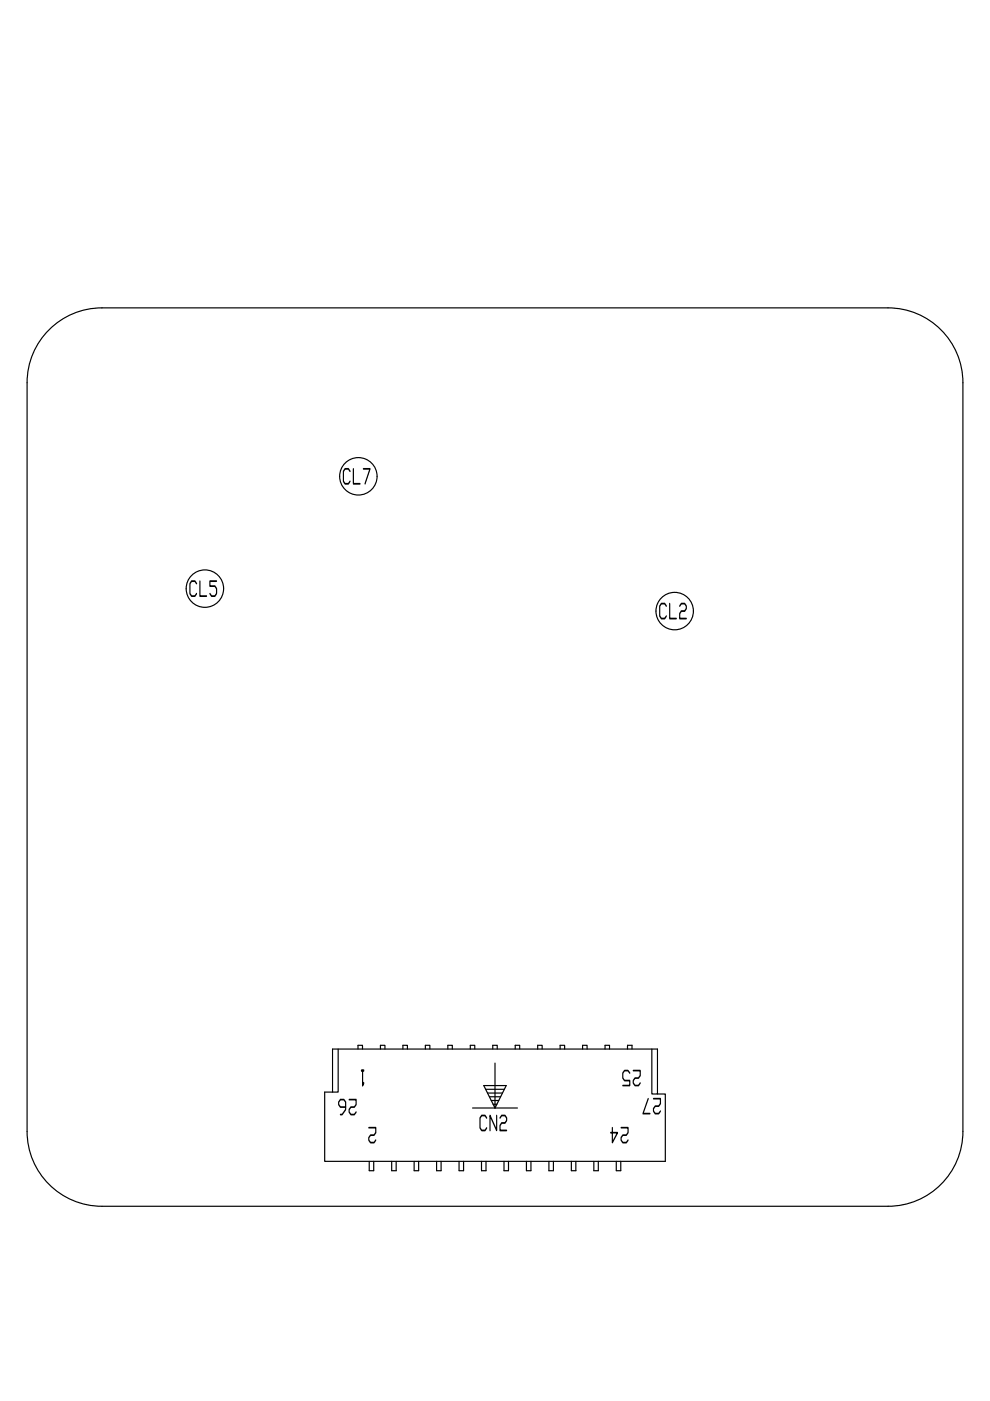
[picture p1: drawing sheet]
<svg xmlns="http://www.w3.org/2000/svg" width="210mm" height="297mm" viewBox="0 0 210 297" stroke-linecap="round" stroke-linejoin="round" font-family="sans-serif">
<defs><g id="words">
<g font-size="4.8">
<text x="72.8" y="102.6">CL7</text>
<text x="40.3" y="126.4">CL5</text>
<text x="139.9" y="131.1">CL2</text>
<text x="77.1" y="227" transform="rotate(-180 77.1 227)">1</text>
<text x="135.7" y="227" transform="rotate(-180 135.7 227)">25</text>
<text x="75.5" y="233.1" transform="rotate(-180 75.5 233.1)">26</text>
<text x="140" y="232.9" transform="rotate(-180 140 232.9)">27</text>
<text x="79.7" y="239.1" transform="rotate(-180 79.7 239.1)">2</text>
<text x="101.8" y="239.7">CN2</text>
<text x="133.2" y="239.1" transform="rotate(-180 133.2 239.1)">24</text>
</g>
</g></defs>
<path d="M10.4 69.9a15.8 15.8 0 0 1 11.2-4.6h166.7a15.9 15.9 0 0 1 15.9 15.8v158.8a15.9 15.9 0 0 1-15.9 15.9h-166.7a15.9 15.9 0 0 1-15.9-15.9v-158.8a15.8 15.8 0 0 1 4.7-11.2z" fill="none" stroke="#000" stroke-width=".25"/>
<g fill="none" stroke="#000" stroke-width=".25">
<path d="M70.5 231.5h-1.7v14.7h72.3v-14.3h-1.7M71.7 222.4v9.1h-1.2v-9.1h68.9v9.5h-1.2v-9.5M75.9 222.4v-.8h1v.8M80.7 222.4v-.8h.9v.8M85.4 222.4v-.8h1v.8M90.2 222.4v-.8h.9v.8M95 222.4v-.8h.9v.8M99.7 222.4v-.8h1v.8M100.2 234.9h9.5M102.6 230.2h4.7l-2.3 4.7zM103 231h3.9M103.4 231.7h3.1"/>
<path d="M103.8 232.5h2.3M104.2 233.3h1.5M104.5 222.4v-.8h.9v.8M104.6 234.1h.7M105 225.4v9.5M109.2 222.4v-.8h1v.8M114 222.4v-.8h1v.8M118.8 222.4v-.8h.9v.8M123.5 222.4v-.8h1v.8M128.3 222.4v-.8h.9v.8M133 222.4v-.8h1v.8M78.3 246.2v2h.9v-2"/>
<path d="M83 246.2v2h1v-2M87.8 246.2v2h1v-2M92.6 246.2v2h.9v-2M97.3 246.2v2h1v-2M102.1 246.2v2h.9v-2M106.9 246.2v2h.9v-2M111.6 246.2v2h1v-2M116.4 246.2v2h.9v-2M121.1 246.2v2h1v-2M125.9 246.2v2h1v-2M130.7 246.2v2h.9v-2"/>
<circle cx="76" cy="101" r="4"/>
<circle cx="43.4" cy="124.8" r="4"/>
<circle cx="143" cy="129.6" r="4"/>
</g>
<use href="#words"/>
</svg>
